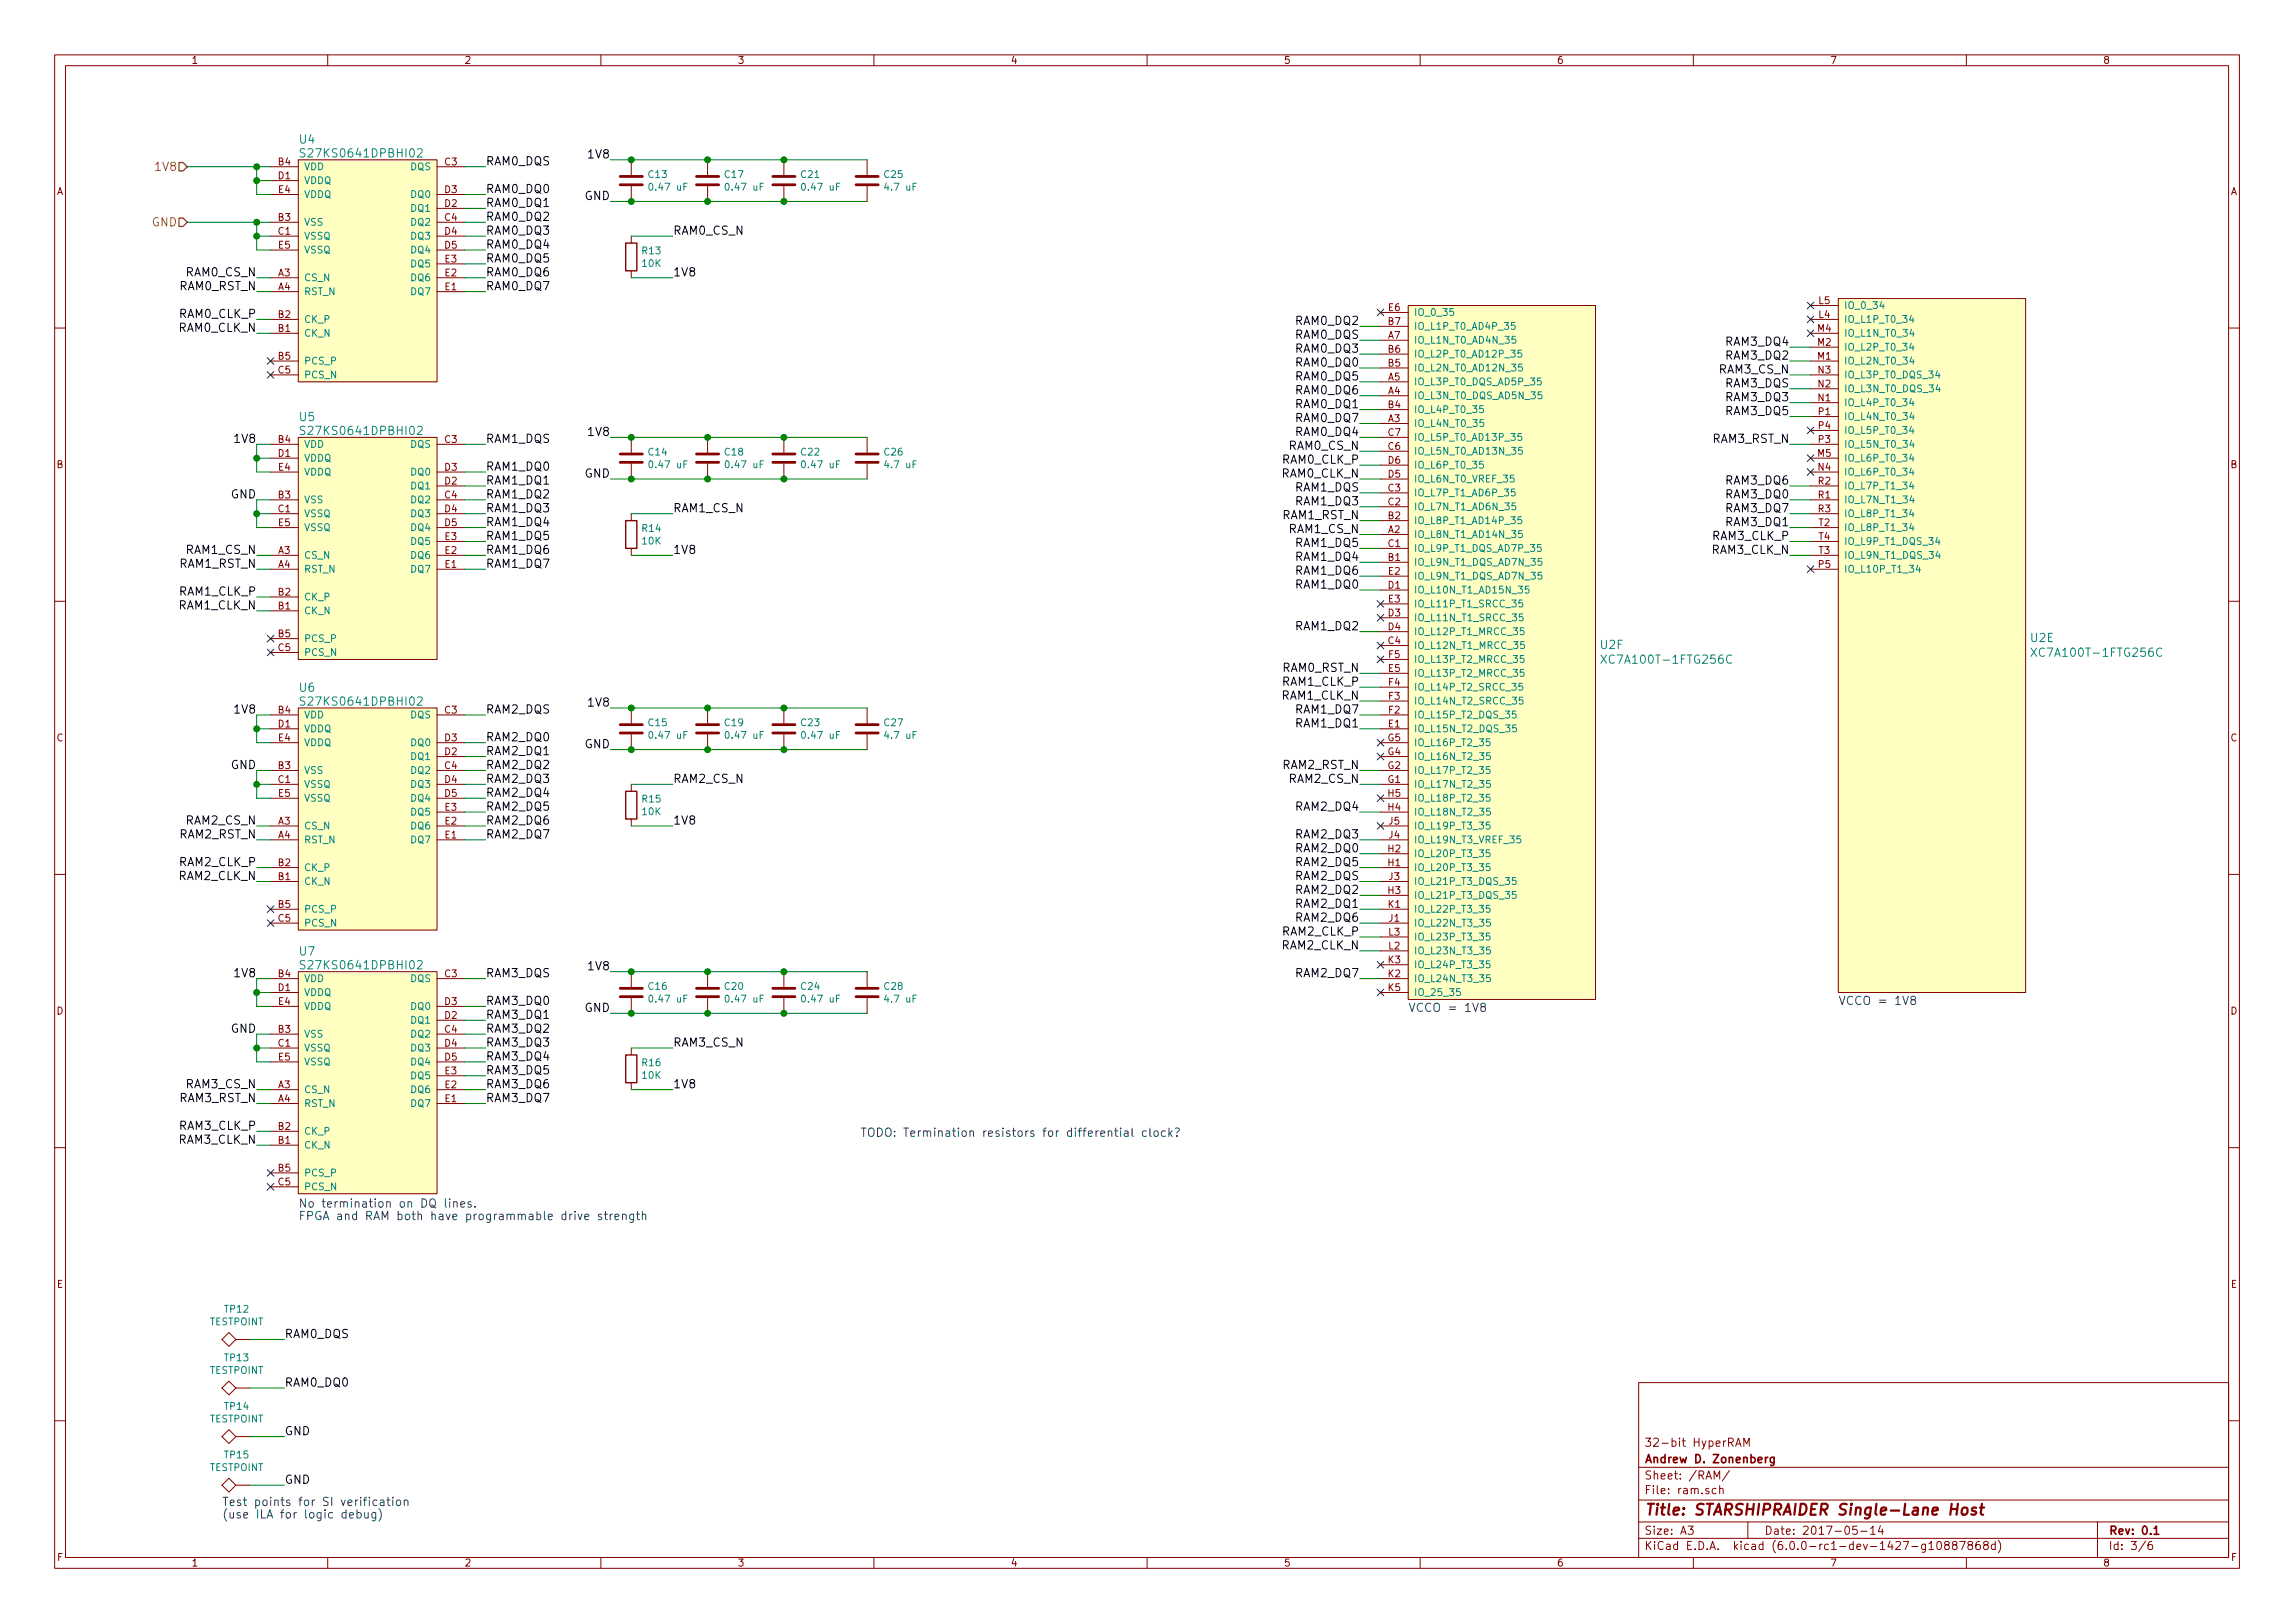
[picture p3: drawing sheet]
<svg xmlns="http://www.w3.org/2000/svg" width="420mm" height="297mm" viewBox="0 0 420 297" stroke-linecap="round" stroke-linejoin="round" font-family="sans-serif">
<defs><g id="words">
<text font-size="2.8" fill="#840000" x="301" y="277.3">Title: STARSHIPRAIDER Single-Lane Host</text>
<g font-size="2.1" fill="#008484">
<text x="54.9" y="26.3">U4</text>
<text x="56" y="28.8">S27KS0641DPBHI02</text>
<text x="54.9" y="77.1">U5</text>
<text x="56" y="79.6">S27KS0641DPBHI02</text>
<text x="293" y="118.8">U2F</text>
<text x="371.8" y="117.5">U2E</text>
<text x="294.3" y="121.5">XC7A100T-1FTG256C</text>
<text x="373" y="120.2">XC7A100T-1FTG256C</text>
<text x="54.9" y="126.6">U6</text>
<text x="56" y="129.1">S27KS0641DPBHI02</text>
<text x="54.9" y="174.9">U7</text>
<text x="56" y="177.4">S27KS0641DPBHI02</text>
</g>
<g font-size="2.1">
<text x="108" y="29">1V8</text>
<text x="88.9" y="30.3">RAM0_DQS</text>
<text x="88.9" y="35.3">RAM0_DQ0</text>
<text x="88.9" y="37.9">RAM0_DQ1</text>
<text x="88.9" y="40.4">RAM0_DQ2</text>
<text x="107" y="36.6">GND</text>
<text x="88.9" y="43">RAM0_DQ3</text>
<text x="88.9" y="45.5">RAM0_DQ4</text>
<text x="123.2" y="43">RAM0_CS_N</text>
<text x="32.8" y="53.1">RAM0_RST_N</text>
<text x="34.1" y="50.6">RAM0_CS_N</text>
<text x="88.9" y="48">RAM0_DQ5</text>
<text x="88.9" y="50.6">RAM0_DQ6</text>
<text x="88.9" y="53.1">RAM0_DQ7</text>
<text x="123.2" y="50.6">1V8</text>
<text x="32.8" y="58.2">RAM0_CLK_P</text>
<text x="237.4" y="59.5">RAM0_DQ2</text>
<text x="32.7" y="60.7">RAM0_CLK_N</text>
<text x="237.1" y="62">RAM0_DQS</text>
<text x="237.4" y="64.6">RAM0_DQ3</text>
<text x="316.1" y="65.8">RAM3_DQ2</text>
<text x="316.1" y="63.3">RAM3_DQ4</text>
<text x="237.4" y="67.1">RAM0_DQ0</text>
<text x="237.4" y="69.6">RAM0_DQ5</text>
<text x="314.8" y="68.4">RAM3_CS_N</text>
<text x="315.9" y="70.9">RAM3_DQS</text>
<text x="237.4" y="74.7">RAM0_DQ1</text>
<text x="237.4" y="72.2">RAM0_DQ6</text>
<text x="237.4" y="77.3">RAM0_DQ7</text>
<text x="316.1" y="73.4">RAM3_DQ3</text>
<text x="316.1" y="76">RAM3_DQ5</text>
<text x="43.2" y="81.1">1V8</text>
<text x="88.9" y="81.1">RAM1_DQS</text>
<text x="108" y="79.8">1V8</text>
<text x="236.1" y="82.3">RAM0_CS_N</text>
<text x="237.4" y="79.8">RAM0_DQ4</text>
<text x="313.5" y="81.1">RAM3_RST_N</text>
<text x="88.9" y="86.1">RAM1_DQ0</text>
<text x="88.9" y="88.7">RAM1_DQ1</text>
<text x="107" y="87.4">GND</text>
<text x="234.6" y="87.4">RAM0_CLK_N</text>
<text x="234.8" y="84.9">RAM0_CLK_P</text>
<text x="237.1" y="90">RAM1_DQS</text>
<text x="316.1" y="88.7">RAM3_DQ6</text>
<text x="42.3" y="91.2">GND</text>
<text x="88.9" y="91.2">RAM1_DQ2</text>
<text x="88.9" y="93.8">RAM1_DQ3</text>
<text x="123.2" y="93.8">RAM1_CS_N</text>
<text x="234.8" y="95">RAM1_RST_N</text>
<text x="237.4" y="92.5">RAM1_DQ3</text>
<text x="316.1" y="91.2">RAM3_DQ0</text>
<text x="316.1" y="93.8">RAM3_DQ7</text>
<text x="34.1" y="101.4">RAM1_CS_N</text>
<text x="88.9" y="96.3">RAM1_DQ4</text>
<text x="88.9" y="98.8">RAM1_DQ5</text>
<text x="88.9" y="101.4">RAM1_DQ6</text>
<text x="123.2" y="101.4">1V8</text>
<text x="236.1" y="97.6">RAM1_CS_N</text>
<text x="237.4" y="100.1">RAM1_DQ5</text>
<text x="313.4" y="101.4">RAM3_CLK_N</text>
<text x="313.5" y="98.8">RAM3_CLK_P</text>
<text x="316.1" y="96.3">RAM3_DQ1</text>
<text x="32.8" y="103.9">RAM1_RST_N</text>
<text x="88.9" y="103.9">RAM1_DQ7</text>
<text x="237.4" y="107.7">RAM1_DQ0</text>
<text x="237.4" y="102.7">RAM1_DQ4</text>
<text x="237.4" y="105.2">RAM1_DQ6</text>
<text x="32.7" y="111.5">RAM1_CLK_N</text>
<text x="32.8" y="109">RAM1_CLK_P</text>
<text x="237.4" y="115.4">RAM1_DQ2</text>
<text x="234.8" y="123">RAM0_RST_N</text>
<text x="234.8" y="125.5">RAM1_CLK_P</text>
<text x="43.2" y="130.6">1V8</text>
<text x="88.9" y="130.6">RAM2_DQS</text>
<text x="108" y="129.3">1V8</text>
<text x="234.6" y="128.1">RAM1_CLK_N</text>
<text x="237.4" y="130.6">RAM1_DQ7</text>
<text x="88.9" y="135.7">RAM2_DQ0</text>
<text x="107" y="136.9">GND</text>
<text x="237.4" y="133.1">RAM1_DQ1</text>
<text x="42.3" y="140.8">GND</text>
<text x="88.9" y="138.2">RAM2_DQ1</text>
<text x="88.9" y="140.8">RAM2_DQ2</text>
<text x="88.9" y="143.3">RAM2_DQ3</text>
<text x="123.2" y="143.3">RAM2_CS_N</text>
<text x="234.8" y="140.8">RAM2_RST_N</text>
<text x="236.1" y="143.3">RAM2_CS_N</text>
<text x="88.9" y="145.8">RAM2_DQ4</text>
<text x="88.9" y="148.4">RAM2_DQ5</text>
<text x="237.4" y="148.4">RAM2_DQ4</text>
<text x="32.8" y="153.5">RAM2_RST_N</text>
<text x="34.1" y="150.9">RAM2_CS_N</text>
<text x="88.9" y="150.9">RAM2_DQ6</text>
<text x="88.9" y="153.5">RAM2_DQ7</text>
<text x="123.2" y="150.9">1V8</text>
<text x="237.4" y="156">RAM2_DQ0</text>
<text x="237.4" y="153.5">RAM2_DQ3</text>
<text x="32.7" y="161.1">RAM2_CLK_N</text>
<text x="32.8" y="158.5">RAM2_CLK_P</text>
<text x="237.1" y="161.1">RAM2_DQS</text>
<text x="237.4" y="158.5">RAM2_DQ5</text>
<text x="237.4" y="166.2">RAM2_DQ1</text>
<text x="237.4" y="163.6">RAM2_DQ2</text>
<text x="234.6" y="173.8">RAM2_CLK_N</text>
<text x="234.8" y="171.2">RAM2_CLK_P</text>
<text x="237.4" y="168.7">RAM2_DQ6</text>
<text x="43.2" y="178.9">1V8</text>
<text x="88.9" y="178.9">RAM3_DQS</text>
<text x="108" y="177.6">1V8</text>
<text x="237.4" y="178.9">RAM2_DQ7</text>
<text x="88.9" y="183.9">RAM3_DQ0</text>
<text x="107" y="185.2">GND</text>
<text x="42.3" y="189">GND</text>
<text x="88.9" y="186.5">RAM3_DQ1</text>
<text x="88.9" y="189">RAM3_DQ2</text>
<text x="88.9" y="191.6">RAM3_DQ3</text>
<text x="123.2" y="191.6">RAM3_CS_N</text>
<text x="88.9" y="194.1">RAM3_DQ4</text>
<text x="88.9" y="196.6">RAM3_DQ5</text>
<text x="32.8" y="201.7">RAM3_RST_N</text>
<text x="34.1" y="199.2">RAM3_CS_N</text>
<text x="88.9" y="199.2">RAM3_DQ6</text>
<text x="88.9" y="201.7">RAM3_DQ7</text>
<text x="123.2" y="199.2">1V8</text>
<text x="32.7" y="209.3">RAM3_CLK_N</text>
<text x="32.8" y="206.8">RAM3_CLK_P</text>
<text x="52.1" y="244.9">RAM0_DQS</text>
<text x="52.1" y="253.8">RAM0_DQ0</text>
<text x="52.1" y="262.7">GND</text>
<text x="52.1" y="271.6">GND</text>
</g>
<g font-size="2.1" fill="#848400">
<text x="28.7" y="31.3">1V8</text>
<text x="27.8" y="41.4">GND</text>
</g>
<g font-size="2.1" fill="#0000c2">
<text x="257.8" y="185.2">VCCO = 1V8</text>
<text x="336.5" y="183.9">VCCO = 1V8</text>
<text x="157.5" y="208.1">TODO: Termination resistors for differential clock?</text>
<text x="54.6" y="221">No termination on DQ lines.</text>
<text x="54.6" y="223.3">FPGA and RAM both have programmable drive strength</text>
<text x="40.6" y="275.6">Test points for SI verification</text>
<text x="40.6" y="277.9">(use ILA for logic debug)</text>
</g>
<g font-size="2.1" fill="#840000">
<text x="301" y="267.8">Andrew D. Zonenberg</text>
<text x="301" y="264.8">32-bit HyperRAM</text>
<text x="301" y="273.5">File: ram.sch</text>
<text x="301" y="270.8">Sheet: /RAM/</text>
<text x="301" y="280.9">Size: A3</text>
<text x="323" y="280.9">Date: 2017-05-14</text>
<text x="386" y="280.9">Rev: 0.1</text>
<text x="301" y="283.7">KiCad E.D.A. kicad (6.0.0-rc1-dev-1427-g10887868d)</text>
<text x="386" y="283.7">Id: 3/6</text>
</g>
<g font-size="1.8" fill="#840000">
<text x="35" y="11.7">1</text>
<text x="85" y="11.7">2</text>
<text x="135" y="11.7">3</text>
<text x="185" y="11.7">4</text>
<text x="235" y="11.7">5</text>
<text x="285" y="11.7">6</text>
<text x="335" y="11.7">7</text>
<text x="385" y="11.7">8</text>
<text x="10.4" y="35.7">A</text>
<text x="51" y="30.3">B4</text>
<text x="51" y="32.8">D1</text>
<text x="51" y="35.3">E4</text>
<text x="81.4" y="30.3">C3</text>
<text x="81.4" y="35.3">D3</text>
<text x="408.4" y="35.7">A</text>
<text x="51" y="40.4">B3</text>
<text x="81.4" y="40.4">C4</text>
<text x="81.4" y="37.9">D2</text>
<text x="51" y="43">C1</text>
<text x="51" y="45.5">E5</text>
<text x="81.4" y="43">D4</text>
<text x="81.4" y="45.5">D5</text>
<text x="51" y="50.6">A3</text>
<text x="51" y="53.1">A4</text>
<text x="81.5" y="53.1">E1</text>
<text x="81.5" y="50.6">E2</text>
<text x="81.5" y="48">E3</text>
<text x="51" y="58.2">B2</text>
<text x="254.2" y="59.5">B7</text>
<text x="254.2" y="56.9">E6</text>
<text x="333" y="58.2">L4</text>
<text x="333" y="55.7">L5</text>
<text x="51" y="60.7">B1</text>
<text x="51" y="65.8">B5</text>
<text x="254.2" y="62">A7</text>
<text x="254.2" y="64.6">B6</text>
<text x="332.8" y="65.8">M1</text>
<text x="332.8" y="63.3">M2</text>
<text x="332.8" y="60.7">M4</text>
<text x="51" y="68.4">C5</text>
<text x="254.2" y="69.6">A5</text>
<text x="254.2" y="67.1">B5</text>
<text x="332.9" y="70.9">N2</text>
<text x="332.9" y="68.4">N3</text>
<text x="254.2" y="77.3">A3</text>
<text x="254.2" y="72.2">A4</text>
<text x="254.2" y="74.7">B4</text>
<text x="332.9" y="73.4">N1</text>
<text x="332.9" y="76">P1</text>
<text x="51" y="81.1">B4</text>
<text x="51" y="83.6">D1</text>
<text x="81.4" y="81.1">C3</text>
<text x="254.2" y="82.3">C6</text>
<text x="254.2" y="79.8">C7</text>
<text x="332.8" y="83.6">M5</text>
<text x="332.9" y="81.1">P3</text>
<text x="332.9" y="78.5">P4</text>
<text x="10.4" y="85.7">B</text>
<text x="51" y="86.1">E4</text>
<text x="81.4" y="88.7">D2</text>
<text x="81.4" y="86.1">D3</text>
<text x="254.2" y="90">C3</text>
<text x="254.2" y="87.4">D5</text>
<text x="254.2" y="84.9">D6</text>
<text x="332.9" y="86.1">N4</text>
<text x="332.9" y="88.7">R2</text>
<text x="408.4" y="85.7">B</text>
<text x="51" y="91.2">B3</text>
<text x="51" y="93.8">C1</text>
<text x="81.4" y="91.2">C4</text>
<text x="81.4" y="93.8">D4</text>
<text x="254.2" y="95">B2</text>
<text x="254.2" y="92.5">C2</text>
<text x="332.9" y="91.2">R1</text>
<text x="332.9" y="93.8">R3</text>
<text x="51" y="101.4">A3</text>
<text x="51" y="96.3">E5</text>
<text x="81.4" y="96.3">D5</text>
<text x="81.5" y="101.4">E2</text>
<text x="81.5" y="98.8">E3</text>
<text x="254.2" y="97.6">A2</text>
<text x="254.2" y="100.1">C1</text>
<text x="333" y="96.3">T2</text>
<text x="333" y="101.4">T3</text>
<text x="333" y="98.8">T4</text>
<text x="51" y="103.9">A4</text>
<text x="81.5" y="103.9">E1</text>
<text x="254.2" y="102.7">B1</text>
<text x="254.2" y="107.7">D1</text>
<text x="254.2" y="105.2">E2</text>
<text x="332.9" y="103.9">P5</text>
<text x="51" y="111.5">B1</text>
<text x="51" y="109">B2</text>
<text x="254.2" y="112.8">D3</text>
<text x="254.2" y="110.3">E3</text>
<text x="51" y="116.6">B5</text>
<text x="51" y="119.2">C5</text>
<text x="254.2" y="117.9">C4</text>
<text x="254.2" y="115.4">D4</text>
<text x="254.2" y="123">E5</text>
<text x="254.3" y="125.5">F4</text>
<text x="254.3" y="120.4">F5</text>
<text x="51" y="130.6">B4</text>
<text x="81.4" y="130.6">C3</text>
<text x="254.3" y="130.6">F2</text>
<text x="254.3" y="128.1">F3</text>
<text x="10.4" y="135.7">C</text>
<text x="51" y="133.1">D1</text>
<text x="51" y="135.7">E4</text>
<text x="81.4" y="135.7">D3</text>
<text x="254.1" y="135.7">G5</text>
<text x="254.2" y="133.1">E1</text>
<text x="408.4" y="135.7">C</text>
<text x="51" y="140.8">B3</text>
<text x="51" y="143.3">C1</text>
<text x="81.4" y="140.8">C4</text>
<text x="81.4" y="138.2">D2</text>
<text x="81.4" y="143.3">D4</text>
<text x="254.1" y="143.3">G1</text>
<text x="254.1" y="140.8">G2</text>
<text x="254.1" y="138.2">G4</text>
<text x="51" y="145.8">E5</text>
<text x="81.4" y="145.8">D5</text>
<text x="81.5" y="148.4">E3</text>
<text x="254.2" y="148.4">H4</text>
<text x="254.2" y="145.8">H5</text>
<text x="51" y="150.9">A3</text>
<text x="51" y="153.5">A4</text>
<text x="81.5" y="153.5">E1</text>
<text x="81.5" y="150.9">E2</text>
<text x="254.2" y="156">H2</text>
<text x="254.3" y="153.5">J4</text>
<text x="254.3" y="150.9">J5</text>
<text x="51" y="161.1">B1</text>
<text x="51" y="158.5">B2</text>
<text x="254.2" y="158.5">H1</text>
<text x="254.3" y="161.1">J3</text>
<text x="51" y="166.2">B5</text>
<text x="254.2" y="163.6">H3</text>
<text x="254.2" y="166.2">K1</text>
<text x="51" y="168.7">C5</text>
<text x="254.3" y="173.8">L2</text>
<text x="254.3" y="171.2">L3</text>
<text x="254.3" y="168.7">J1</text>
<text x="51" y="178.9">B4</text>
<text x="81.4" y="178.9">C3</text>
<text x="254.2" y="178.9">K2</text>
<text x="254.2" y="176.3">K3</text>
<text x="10.4" y="185.7">D</text>
<text x="51" y="181.4">D1</text>
<text x="51" y="183.9">E4</text>
<text x="81.4" y="183.9">D3</text>
<text x="254.2" y="181.4">K5</text>
<text x="408.4" y="185.7">D</text>
<text x="51" y="189">B3</text>
<text x="51" y="191.6">C1</text>
<text x="81.4" y="189">C4</text>
<text x="81.4" y="186.5">D2</text>
<text x="81.4" y="191.6">D4</text>
<text x="51" y="194.1">E5</text>
<text x="81.4" y="194.1">D5</text>
<text x="81.5" y="196.6">E3</text>
<text x="51" y="199.2">A3</text>
<text x="51" y="201.7">A4</text>
<text x="81.5" y="201.7">E1</text>
<text x="81.5" y="199.2">E2</text>
<text x="51" y="209.3">B1</text>
<text x="51" y="206.8">B2</text>
<text x="51" y="214.4">B5</text>
<text x="51" y="217">C5</text>
<text x="10.4" y="235.7">E</text>
<text x="408.4" y="235.7">E</text>
<text x="10.5" y="285.7">F</text>
<text x="35" y="286.7">1</text>
<text x="85" y="286.7">2</text>
<text x="135" y="286.7">3</text>
<text x="185" y="286.7">4</text>
<text x="235" y="286.7">5</text>
<text x="285" y="286.7">6</text>
<text x="335" y="286.7">7</text>
<text x="385" y="286.7">8</text>
<text x="408.5" y="285.7">F</text>
</g>
<g font-size="1.8" fill="#008484">
<text x="55.6" y="31.2">VDD</text>
<text x="55.6" y="33.7">VDDQ</text>
<text x="75.2" y="31.2">DQS</text>
<text x="118.8" y="32.6">C13</text>
<text x="119.2" y="34.9">0.47 uF</text>
<text x="132.7" y="32.6">C17</text>
<text x="133.2" y="34.9">0.47 uF</text>
<text x="146.7" y="32.6">C21</text>
<text x="147.2" y="34.9">0.47 uF</text>
<text x="162" y="32.6">C25</text>
<text x="162.3" y="34.9">4.7 uF</text>
<text x="55.6" y="41.3">VSS</text>
<text x="55.6" y="36.2">VDDQ</text>
<text x="75.4" y="41.3">DQ2</text>
<text x="75.4" y="38.8">DQ1</text>
<text x="75.4" y="36.2">DQ0</text>
<text x="55.6" y="43.9">VSSQ</text>
<text x="55.6" y="46.4">VSSQ</text>
<text x="75.4" y="43.9">DQ3</text>
<text x="75.4" y="46.4">DQ4</text>
<text x="117.6" y="46.5">R13</text>
<text x="55.6" y="51.5">CS_N</text>
<text x="75.4" y="51.5">DQ6</text>
<text x="75.4" y="48.9">DQ5</text>
<text x="117.6" y="48.9">10K</text>
<text x="55.6" y="54">RST_N</text>
<text x="55.6" y="59.1">CK_P</text>
<text x="75.4" y="54">DQ7</text>
<text x="258.8" y="57.8">IO_0_35</text>
<text x="337.6" y="59.1">IO_L1P_T0_34</text>
<text x="337.6" y="56.6">IO_0_34</text>
<text x="55.6" y="61.6">CK_N</text>
<text x="258.8" y="62.9">IO_L1N_T0_AD4N_35</text>
<text x="258.8" y="65.4">IO_L2P_T0_AD12P_35</text>
<text x="258.8" y="60.4">IO_L1P_T0_AD4P_35</text>
<text x="337.6" y="64.2">IO_L2P_T0_34</text>
<text x="337.6" y="61.6">IO_L1N_T0_34</text>
<text x="55.6" y="66.7">PCS_P</text>
<text x="55.6" y="69.3">PCS_N</text>
<text x="258.8" y="70.5">IO_L3P_T0_DQS_AD5P_35</text>
<text x="258.8" y="68">IO_L2N_T0_AD12N_35</text>
<text x="337.6" y="66.7">IO_L2N_T0_34</text>
<text x="337.6" y="71.8">IO_L3N_T0_DQS_34</text>
<text x="337.6" y="69.3">IO_L3P_T0_DQS_34</text>
<text x="258.8" y="73.1">IO_L3N_T0_DQS_AD5N_35</text>
<text x="258.8" y="75.6">IO_L4P_T0_35</text>
<text x="337.6" y="74.3">IO_L4P_T0_34</text>
<text x="337.6" y="76.9">IO_L4N_T0_34</text>
<text x="55.6" y="82">VDD</text>
<text x="75.2" y="82">DQS</text>
<text x="118.8" y="83.4">C14</text>
<text x="132.7" y="83.4">C18</text>
<text x="146.7" y="83.4">C22</text>
<text x="162" y="83.4">C26</text>
<text x="258.8" y="78.1">IO_L4N_T0_35</text>
<text x="258.8" y="83.2">IO_L5N_T0_AD13N_35</text>
<text x="258.8" y="80.7">IO_L5P_T0_AD13P_35</text>
<text x="337.6" y="82">IO_L5N_T0_34</text>
<text x="337.6" y="79.4">IO_L5P_T0_34</text>
<text x="55.6" y="84.5">VDDQ</text>
<text x="55.6" y="87">VDDQ</text>
<text x="75.4" y="89.6">DQ1</text>
<text x="75.4" y="87">DQ0</text>
<text x="119.2" y="85.7">0.47 uF</text>
<text x="133.2" y="85.7">0.47 uF</text>
<text x="147.2" y="85.7">0.47 uF</text>
<text x="162.3" y="85.7">4.7 uF</text>
<text x="258.8" y="88.3">IO_L6N_T0_VREF_35</text>
<text x="258.8" y="85.8">IO_L6P_T0_35</text>
<text x="337.6" y="84.5">IO_L6P_T0_34</text>
<text x="337.6" y="87">IO_L6P_T0_34</text>
<text x="337.6" y="89.6">IO_L7P_T1_34</text>
<text x="55.6" y="92.1">VSS</text>
<text x="55.6" y="94.7">VSSQ</text>
<text x="75.4" y="92.1">DQ2</text>
<text x="75.4" y="94.7">DQ3</text>
<text x="258.8" y="95.9">IO_L8P_T1_AD14P_35</text>
<text x="258.8" y="93.4">IO_L7N_T1_AD6N_35</text>
<text x="258.8" y="90.8">IO_L7P_T1_AD6P_35</text>
<text x="337.6" y="92.1">IO_L7N_T1_34</text>
<text x="337.6" y="94.7">IO_L8P_T1_34</text>
<text x="55.6" y="97.2">VSSQ</text>
<text x="75.4" y="97.2">DQ4</text>
<text x="75.4" y="99.7">DQ5</text>
<text x="117.6" y="97.3">R14</text>
<text x="117.6" y="99.7">10K</text>
<text x="258.8" y="98.5">IO_L8N_T1_AD14N_35</text>
<text x="258.8" y="101">IO_L9P_T1_DQS_AD7P_35</text>
<text x="337.6" y="97.2">IO_L8P_T1_34</text>
<text x="337.6" y="99.7">IO_L9P_T1_DQS_34</text>
<text x="55.6" y="102.3">CS_N</text>
<text x="55.6" y="104.8">RST_N</text>
<text x="75.4" y="104.8">DQ7</text>
<text x="75.4" y="102.3">DQ6</text>
<text x="258.8" y="103.5">IO_L9N_T1_DQS_AD7N_35</text>
<text x="258.8" y="106.1">IO_L9N_T1_DQS_AD7N_35</text>
<text x="337.6" y="104.8">IO_L10P_T1_34</text>
<text x="337.6" y="102.3">IO_L9N_T1_DQS_34</text>
<text x="55.6" y="112.4">CK_N</text>
<text x="55.6" y="109.9">CK_P</text>
<text x="258.8" y="108.6">IO_L10N_T1_AD15N_35</text>
<text x="258.8" y="113.7">IO_L11N_T1_SRCC_35</text>
<text x="258.8" y="111.2">IO_L11P_T1_SRCC_35</text>
<text x="55.6" y="117.5">PCS_P</text>
<text x="258.8" y="118.8">IO_L12N_T1_MRCC_35</text>
<text x="258.8" y="116.2">IO_L12P_T1_MRCC_35</text>
<text x="55.6" y="120.1">PCS_N</text>
<text x="258.8" y="123.9">IO_L13P_T2_MRCC_35</text>
<text x="258.8" y="121.3">IO_L13P_T2_MRCC_35</text>
<text x="55.6" y="131.5">VDD</text>
<text x="75.2" y="131.5">DQS</text>
<text x="258.8" y="131.5">IO_L15P_T2_DQS_35</text>
<text x="258.8" y="128.9">IO_L14N_T2_SRCC_35</text>
<text x="258.8" y="126.4">IO_L14P_T2_SRCC_35</text>
<text x="55.6" y="134">VDDQ</text>
<text x="55.6" y="136.6">VDDQ</text>
<text x="75.4" y="136.6">DQ0</text>
<text x="118.8" y="132.9">C15</text>
<text x="119.2" y="135.2">0.47 uF</text>
<text x="132.7" y="132.9">C19</text>
<text x="133.2" y="135.2">0.47 uF</text>
<text x="146.7" y="132.9">C23</text>
<text x="147.2" y="135.2">0.47 uF</text>
<text x="162" y="132.9">C27</text>
<text x="162.3" y="135.2">4.7 uF</text>
<text x="258.8" y="134">IO_L15N_T2_DQS_35</text>
<text x="258.8" y="136.6">IO_L16P_T2_35</text>
<text x="55.6" y="141.6">VSS</text>
<text x="75.4" y="141.6">DQ2</text>
<text x="75.4" y="139.1">DQ1</text>
<text x="258.8" y="141.6">IO_L17P_T2_35</text>
<text x="258.8" y="139.1">IO_L16N_T2_35</text>
<text x="55.6" y="144.2">VSSQ</text>
<text x="55.6" y="146.7">VSSQ</text>
<text x="75.4" y="144.2">DQ3</text>
<text x="75.4" y="146.7">DQ4</text>
<text x="75.4" y="149.3">DQ5</text>
<text x="117.6" y="146.9">R15</text>
<text x="117.6" y="149.2">10K</text>
<text x="258.8" y="144.2">IO_L17N_T2_35</text>
<text x="258.8" y="149.3">IO_L18N_T2_35</text>
<text x="258.8" y="146.7">IO_L18P_T2_35</text>
<text x="55.6" y="151.8">CS_N</text>
<text x="55.6" y="154.3">RST_N</text>
<text x="75.4" y="154.3">DQ7</text>
<text x="75.4" y="151.8">DQ6</text>
<text x="258.8" y="154.3">IO_L19N_T3_VREF_35</text>
<text x="258.8" y="151.8">IO_L19P_T3_35</text>
<text x="55.6" y="162">CK_N</text>
<text x="55.6" y="159.4">CK_P</text>
<text x="258.8" y="159.4">IO_L20P_T3_35</text>
<text x="258.8" y="156.9">IO_L20P_T3_35</text>
<text x="258.8" y="162">IO_L21P_T3_DQS_35</text>
<text x="55.6" y="167">PCS_P</text>
<text x="258.8" y="164.5">IO_L21P_T3_DQS_35</text>
<text x="258.8" y="167">IO_L22P_T3_35</text>
<text x="55.6" y="169.6">PCS_N</text>
<text x="258.8" y="169.6">IO_L22N_T3_35</text>
<text x="258.8" y="172.1">IO_L23P_T3_35</text>
<text x="55.6" y="179.7">VDD</text>
<text x="75.2" y="179.7">DQS</text>
<text x="258.8" y="179.7">IO_L24N_T3_35</text>
<text x="258.8" y="177.2">IO_L24P_T3_35</text>
<text x="258.8" y="174.7">IO_L23N_T3_35</text>
<text x="55.6" y="182.3">VDDQ</text>
<text x="55.6" y="184.8">VDDQ</text>
<text x="75.4" y="184.8">DQ0</text>
<text x="118.8" y="181.2">C16</text>
<text x="119.2" y="183.5">0.47 uF</text>
<text x="132.7" y="181.2">C20</text>
<text x="133.2" y="183.5">0.47 uF</text>
<text x="146.7" y="181.2">C24</text>
<text x="147.2" y="183.5">0.47 uF</text>
<text x="162" y="181.2">C28</text>
<text x="162.3" y="183.5">4.7 uF</text>
<text x="258.8" y="182.3">IO_25_35</text>
<text x="55.6" y="189.9">VSS</text>
<text x="75.4" y="189.9">DQ2</text>
<text x="75.4" y="187.4">DQ1</text>
<text x="55.6" y="192.4">VSSQ</text>
<text x="55.6" y="195">VSSQ</text>
<text x="75.4" y="192.4">DQ3</text>
<text x="75.4" y="195">DQ4</text>
<text x="75.4" y="197.5">DQ5</text>
<text x="117.6" y="195.1">R16</text>
<text x="117.6" y="197.4">10K</text>
<text x="55.6" y="200.1">CS_N</text>
<text x="55.6" y="202.6">RST_N</text>
<text x="75.4" y="202.6">DQ7</text>
<text x="75.4" y="200.1">DQ6</text>
<text x="55.6" y="207.7">CK_P</text>
<text x="55.6" y="210.2">CK_N</text>
<text x="55.6" y="215.3">PCS_P</text>
<text x="55.6" y="217.8">PCS_N</text>
<text x="38.4" y="242.6">TESTPOINT</text>
<text x="41.2" y="240.2">TP12</text>
<text x="38.4" y="251.4">TESTPOINT</text>
<text x="41.2" y="249.1">TP13</text>
<text x="38.4" y="260.3">TESTPOINT</text>
<text x="41.2" y="258">TP14</text>
<text x="38.4" y="269.2">TESTPOINT</text>
<text x="41.2" y="266.9">TP15</text>
</g>
</g></defs>
<g fill="none" stroke="#840000" stroke-width=".18">
<path d="M10 10h400v277h-400zM12 12h396v273.1h-396zM60 10v2M110 10v2M160 10v2M210 10v2M260 10v2M310 10v2M360 10v2M49.5 30.5h5.1M49.5 33.1h5.1M49.5 35.6h5.1"/>
<path d="M54.6 29.2h25.4v40.7h-25.4zM80 30.5h5.1M80 38.1h5.1M80 35.6h5.1M115.6 29.2v2.8M115.6 34.1v2.8M129.5 29.2v2.8M129.5 34.1v2.8M143.5 29.2v2.8M143.5 34.1v2.8M158.7 29.2v2.8M158.7 34.1v2.8"/>
<path d="M49.5 58.5h5.1M49.5 50.8h5.1M49.5 53.4h5.1M49.5 40.7h5.1M49.5 43.2h5.1M49.5 45.8h5.1M80 50.8h5.1M80 53.4h5.1M80 40.7h5.1M80 43.2h5.1M80 45.8h5.1M80 48.3h5.1"/>
<path d="M115.6 43.2v1.3M115.6 49.6v1.2M252.7 59.7h5.1M252.7 57.2h5.1M257.8 55.9h34.3v127h-34.3zM331.5 58.5h5M331.5 55.9h5M336.5 54.6h34.3v127h-34.3zM10 60h2M49.5 66.1h5.1M49.5 61h5.1M49.5 68.6h5.1"/>
<path d="M252.7 77.5h5.1M252.7 72.4h5.1M252.7 69.9h5.1M252.7 62.3h5.1M252.7 75h5.1M252.7 67.3h5.1M252.7 64.8h5.1M331.5 66.1h5M331.5 63.5h5M331.5 61h5M331.5 73.7h5M331.5 71.2h5"/>
<path d="M331.5 68.6h5M331.5 76.2h5M331.5 78.8h5M408 60h2M49.5 83.9h5.1M49.5 86.4h5.1M49.5 81.3h5.1M49.5 91.5h5.1M49.5 94h5.1M49.5 96.6h5.1M54.6 80h25.4v40.7h-25.4zM80 86.4h5.1"/>
<path d="M80 81.3h5.1M80 91.5h5.1M80 88.9h5.1M80 94h5.1M80 96.6h5.1M80 99.1h5.1M115.6 80v2.8M115.6 84.9v2.8M115.6 94v1.3M129.5 80v2.8M129.5 84.9v2.8M143.5 80v2.8"/>
<path d="M143.5 84.9v2.8M158.7 80v2.8M158.7 84.9v2.8M252.7 97.8h5.1M252.7 95.3h5.1M252.7 92.7h5.1M252.7 90.2h5.1M252.7 82.6h5.1M252.7 80h5.1M252.7 87.7h5.1M252.7 85.1h5.1M331.5 83.9h5"/>
<path d="M331.5 86.4h5M331.5 81.3h5M331.5 91.5h5M331.5 88.9h5M331.5 94h5M331.5 96.6h5M331.5 99.1h5M10 110h2M49.5 104.2h5.1M49.5 101.6h5.1M49.5 111.8h5.1M49.5 109.3h5.1"/>
<path d="M49.5 116.9h5.1M49.5 119.4h5.1M80 104.2h5.1M80 101.6h5.1M115.6 100.4v1.2M252.7 102.9h5.1M252.7 100.4h5.1M252.7 118.1h5.1M252.7 108h5.1M252.7 113.1h5.1M252.7 115.6h5.1M252.7 105.4h5.1"/>
<path d="M252.7 110.5h5.1M331.5 104.2h5M331.5 101.6h5M408 110h2M49.5 130.8h5.1M49.5 133.4h5.1M49.5 135.9h5.1M54.6 129.6h25.4v40.6h-25.4zM80 130.8h5.1M80 138.5h5.1M80 135.9h5.1M115.6 129.6v2.8"/>
<path d="M115.6 134.4v2.8M129.5 129.6v2.8M129.5 134.4v2.8M143.5 129.6v2.8M143.5 134.4v2.8M158.7 129.6v2.8M158.7 134.4v2.8M252.7 130.8h5.1M252.7 133.4h5.1M252.7 138.5h5.1M252.7 135.9h5.1M252.7 123.2h5.1"/>
<path d="M252.7 128.3h5.1M252.7 125.8h5.1M252.7 120.7h5.1M49.5 151.2h5.1M49.5 153.7h5.1M49.5 158.8h5.1M49.5 141h5.1M49.5 143.5h5.1M49.5 146.1h5.1M80 151.2h5.1M80 153.7h5.1M80 141h5.1"/>
<path d="M80 143.5h5.1M80 146.1h5.1M80 148.6h5.1M115.6 143.5v1.3M115.6 149.9v1.3M252.7 151.2h5.1M252.7 153.7h5.1M252.7 158.8h5.1M252.7 141h5.1M252.7 143.5h5.1M252.7 146.1h5.1M252.7 148.6h5.1"/>
<path d="M252.7 156.2h5.1M10 160h2M49.5 161.3h5.1M49.5 166.4h5.1M49.5 168.9h5.1M49.5 179.1h5.1M54.6 177.8h25.4v40.7h-25.4zM80 179.1h5.1M115.6 177.8v2.8M129.5 177.8v2.8M143.5 177.8v2.8M158.7 177.8v2.8"/>
<path d="M252.7 161.3h5.1M252.7 166.4h5.1M252.7 168.9h5.1M252.7 179.1h5.1M252.7 163.9h5.1M252.7 176.6h5.1M252.7 174h5.1M252.7 171.5h5.1M408 160h2M49.5 199.4h5.1M49.5 189.3h5.1M49.5 191.8h5.1"/>
<path d="M49.5 181.6h5.1M49.5 184.2h5.1M49.5 194.3h5.1M80 199.4h5.1M80 189.3h5.1M80 191.8h5.1M80 186.7h5.1M80 184.2h5.1M80 194.3h5.1M80 196.9h5.1M115.6 182.7v2.8M115.6 191.8v1.3"/>
<path d="M115.6 198.2v1.2M129.5 182.7v2.8M143.5 182.7v2.8M158.7 182.7v2.8M252.7 181.6h5.1M10 210h2M49.5 202h5.1M49.5 209.6h5.1M49.5 207h5.1M49.5 214.7h5.1M49.5 217.2h5.1M80 202h5.1"/>
<path d="M408 210h2M41.9 243.9l1.3 1.2-1.3 1.3-1.3-1.3zM41.9 252.8l1.3 1.2-1.3 1.3-1.3-1.3zM43.2 245.1h2.5M43.2 254h2.5M300 253h108v32.1h-108zM10 260h2M41.9 261.7l1.3 1.2-1.3 1.3-1.3-1.3zM41.9 270.5l1.3 1.3-1.3 1.3-1.3-1.3zM43.2 262.9h2.5M43.2 271.8h2.5M300 278.5h108"/>
<path d="M300 274.5h108M300 268.5h108M309 279.3h1l-.5 .6 .4 .1v.7l-.2 .1-.7-.1M313.8 270.7v-1.5l.5 1.1 .5-1.1v1.5M314.2 272.5l-.4-.1-.3 .3v.6l.3 .1 .4-.1M314.8 272.5l.2-.1 .4 .1 .1 .9M314.8 271.9v1.5M316.6 269.1l-1.3 2M317.8 264.7l.5-1.5 .4 1.5M317.9 264.3h.7M319.3 264.7v-1.5l.5 1.1 .4-1.1v1.5M320 278.5v3"/>
<path d="M340 279.3h-.8v.7l.2-.1h.5l.1 .3v.5l-.2 .1-.6-.1M342.5 279.7l.4-.4v1.5M344.2 279.2l-.3 1.1h.9M344.6 279.8v1M384 278.5v6.6M408 260h2M60 285.1v1.9M110 285.1v1.9M160 285.1v1.9M210 285.1v1.9M260 285.1v1.9M300 281.5h108"/>
<path d="M310 285.1v1.9M340.7 280.2h1.1M342.5 280.8h.8M352.5 282.6v1.2l-.3 .3-.3-.1M352.5 282.7l-.4-.1-.3 .3 .1 .6 .2 .1 .4-.1M353.1 282.5l.5-.4v1.5M353.1 283.6h.9M354.7 282.3l.4-.2a.94 .94 0 0 1 0 1.5l-.5-.3v-.6zM356.3 282.7l-.3-.2 .3-.4 .5 .2 .1 .2-.2 .2a.52 .52 0 0 0-.6 .2 .52 .52 0 0 0 0 .6l.5 .1 .2-.1 .1-.5-.3-.3M357.7 282.7l-.3-.2 .1-.2 .2-.2 .4 .1 .2 .2-.1 .2-.5 .1-.3 .3v.3l.3 .3h.3l.3-.3v-.3l-.3-.3M358.8 282.1h1l-.7 1.5M360 285.1v1.9"/>
<path d="M360.6 282.7l-.3-.2v-.2l.3-.2 .4 .1 .1 .2-.1 .3h-.4l-.3 .3v.5l.3 .1 .4-.1 .1-.2v-.3l-.2-.3M362.4 282.1a.59 .59 0 0 0-.7 .6l.1 .8 .2 .1 .5-.1 .1-.5-.2-.3h-.4l-.3 .3M363.4 282.7l-.3-.2 .3-.4 .5 .2 .1 .2-.1 .2a.52 .52 0 0 0-.7 .2 .52 .52 0 0 0 .1 .6l.4 .1 .2-.1 .1-.5-.3-.3M365.3 282.7l-.5-.1-.2 .3v.6l.2 .1 .5-.1M365.3 282.1v1.5M365.9 281.9a1.79 1.79 0 0 1 0 2.3M392.8 282l-1.3 2M394 282.1l-.5 .1a.96 .96 0 0 0 0 1.4l.5-.1 .1-.5-.3-.3h-.4l-.2 .3"/>
</g>
<path d="M323.6 266.7l-.4 .3M324.8 266.7v1.2l-.3 .3-.3-.1M324.8 266.8l-.4-.1-.3 .3 .1 .6 .2 .1 .4-.1M394.4 279.7l.4-.4v1.5M394.4 280.8h.8" fill="none" stroke="#840000" stroke-width=".3"/>
<path d="M357.2 276.2h1.1M358.4 275.2l-.2 2M359.3 276.1a.51 .51 0 0 1 .5-.2 .51 .51 0 0 1 .4 .4v.5a.56 .56 0 0 1-.6 .4 .56 .56 0 0 1-.5-.4zM361.8 276a.49 .49 0 0 0-.8 .3l.1 .2 .4 .1 .3 .2-.4 .4-.5-.1M362.5 275.9h.7M362.8 275.2l-.2 1.7 .1 .2 .4 .1" fill="none" stroke="#840000" stroke-width=".41"/>
<g fill="#ffffc2" stroke="#ffffc2" stroke-width=".18">
<path d="M336.5 54.6h34.3v127h-34.3z"/>
<path d="M54.6 29.2h25.4v40.7h-25.4z"/>
<path d="M54.6 80h25.4v40.7h-25.4z"/>
<path d="M54.6 129.6h25.4v40.6h-25.4z"/>
<path d="M54.6 177.8h25.4v40.7h-25.4z"/>
<path d="M257.8 55.9h34.3v127h-34.3z"/>
</g>
<g fill="none" stroke="#008484" stroke-width=".18">
<path d="M55.8 27.3l-.6-.1-.2 .1v.5l.7 .3 .1 .3-.3 .3h-.5M76.4 27.3l.6-.1 .2 .1 .1 .3-.1 .2-.8 .9h.9M125.8 33.5h-.6v1.3M139.8 33.5h-.6v1.3M153.7 33.5h-.6v1.3M277.3 59h-.6v.6l.2-.1 .4 .1v.6l-.1 .1-.5-.1M344.5 55.2l-.3 .8h.8M349.9 57.7l-.3 .9h.8M350.2 58.2v.8M55.8 78.1l-.6-.1-.2 .1v.5l.7 .3 .1 .3-.3 .3h-.5M76.4 78.1l.6-.1 .2 .1 .1 .3-.1 .2-.8 .9h.9M271.5 74.3h-.6v.6l.4-.2 .3 .3v.3l-.3 .2-.4-.1"/>
<path d="M271.6 76.8h-.6l-.1 .6 .2-.1 .5 .1v.5l-.2 .2-.5-.2M277.4 61.6h-.5l-.1 .6 .5-.2 .2 .3v.3l-.2 .2-.5-.1M278.5 64.1h-.5l-.1 .6 .5-.1 .2 .2v.3l-.2 .3-.5-.2M278.5 79.3h-.5l-.1 .6 .5-.1 .2 .3v.3l-.2 .2-.5-.1M278.7 66.6h-.6l-.1 .6 .2-.1 .4 .1 .1 .6-.2 .1-.5-.1M282.1 69.2h-.6v.6l.1-.1 .5 .1v.5l-.2 .1-.4-.1M282.2 71.7h-.6v.6l.2-.1 .4 .1v.6l-.2 .1-.4-.1M349.9 62.8l-.3 .9h.8M349.9 72.9l-.3 .9h.8M349.9 78l-.3 .9h.8M350 65.3l-.3 .9h.7M350 60.2l-.3 .9h.7"/>
<path d="M350 75.5l-.3 .9h.7M350.2 63.3v.8M350.2 73.4v.9M350.2 78.5v.8M350.3 60.7v.9M350.3 65.8v.8M350.3 76v.8M354.7 67.9l-.3 .8h.8M354.7 70.4l-.3 .9h.8M355 68.3v.9M355 70.9v.8M125.8 84.3h-.6v1.3"/>
<path d="M139.8 84.3h-.6v1.3M153.7 84.3h-.6v1.3M271.5 84.4h-.6v.6l.4-.1 .3 .3v.3l-.3 .2-.4-.1M277.2 87h-.6l-.1 .6 .2-.2 .5 .2v.5l-.2 .1-.5-.1M277.3 89.5h-.6v.6l.2-.1 .4 .1v.5l-.1 .2-.5-.2M277.4 92h-.5l-.1 .6 .5-.1 .2 .3v.3l-.2 .2-.5-.1M278.5 94.6h-.5l-.1 .6 .5-.1 .2 .2v.3l-.2 .2-.5-.1M278.7 97.1h-.6l-.1 .6 .2-.1 .4 .1 .1 .6-.2 .1-.5-.1M278.7 81.9h-.6l-.1 .6 .2-.1h.4l.1 .6-.2 .1-.5-.1M282.1 99.7h-.6v.6l.1-.2 .5 .2v.5l-.2 .1-.4-.1M349.9 83.1l-.3 .9h.8M349.9 85.6l-.3 .9h.8"/>
<path d="M349.9 88.2l-.3 .9h.8M349.9 93.3l-.3 .8h.8M349.9 95.8l-.3 .9h.8M350 80.6l-.3 .8h.7M350 90.7l-.3 .9h.7M350.2 83.6v.8M350.2 86.1v.9M350.2 88.7v.8M350.2 93.7v.9M350.2 96.3v.8M350.3 81v.9M350.3 91.2v.8"/>
<path d="M354.7 98.3l-.3 .9h.8M355 98.8v.9M278.7 109.8h-.6v.6l.4-.1 .3 .3v.3l-.3 .2-.4-.1M278.8 112.4h-.6l-.1 .6 .2-.2 .5 .2v.5l-.2 .1-.5-.1M279 114.9h-.6l-.1 .6 .2-.1 .4 .1 .1 .5-.2 .2-.5-.2M279 120h-.6l-.1 .6 .2-.1h.4l.1 .6-.2 .1-.5-.1M279 117.4h-.6v.6l.4-.1 .3 .3v.3l-.3 .2-.4-.1M279.9 107.3h-.6l-.1 .6 .2-.1 .5 .1v.5l-.2 .1-.5-.1M282.2 102.2h-.6v.6l.2-.1 .4 .1v.5l-.2 .2-.4-.2M282.2 104.7h-.6v.6l.2-.1 .4 .1v.6l-.2 .1-.4-.1M293.1 119.9l1 1.5M294.1 119.9l-1 1.5"/>
<path d="M351.1 103.4l-.3 .9h.8M351.4 103.9v.8M354.7 100.9l-.3 .9h.8M355 101.4v.8M371.8 118.6l1 1.5M372.8 118.6l-1 1.5M395.8 118.7a.62 .62 0 0 0-.8 0 .62 .62 0 0 0-.2 .8 .57 .57 0 0 0 .3 .5 .57 .57 0 0 0 .7 0M55.8 127.6l-.6-.1-.2 .2v.4l.7 .3 .1 .4-.3 .3-.5-.1M76.4 127.7l.6-.2 .2 .2 .1 .3-.1 .2-.8 .9h.9M125.8 133.9h-.6v1.2M139.8 133.9h-.6v1.2M153.7 133.9h-.6v1.2"/>
<path d="M272.7 135.2h-.6v.6l.2-.1 .4 .1v.6l-.1 .1-.5-.1M272.8 137.8h-.6l-.1 .6 .5-.2 .3 .3v.3l-.3 .2-.5-.1M277.5 130.1h-.6v.6l.1-.1 .5 .1v.6l-.2 .1-.4-.1M277.6 132.7h-.6l-.1 .6 .5-.1 .2 .2v.3l-.2 .2-.5-.1M278.7 125.1h-.6v.6l.4-.2 .3 .3v.3l-.3 .2-.4-.1M278.8 127.6h-.6l-.1 .6 .2-.1 .5 .1v.5l-.2 .2-.5-.2M279 122.5h-.6l-.1 .6 .2-.1 .4 .1 .1 .6-.2 .1-.5-.1M317 120a.62 .62 0 0 0-.7 0 .62 .62 0 0 0-.2 .7 .57 .57 0 0 0 .3 .6 .57 .57 0 0 0 .6-.1M272.7 140.3h-.6v.6l.2-.1 .4 .1v.5l-.1 .2-.5-.2M272.7 158.1h-.6v.6l.2-.1 .4 .1v.5l-.1 .1-.5-.1M272.7 155.5h-.6v.6l.2-.1 .4 .1v.6l-.1 .1-.5-.1M272.7 145.4h-.6v.6l.2-.1 .4 .1v.5l-.1 .1-.5-.1"/>
<path d="M272.7 150.5h-.6v.6l.2-.2 .4 .2v.5l-.1 .1-.5-.1M272.8 142.8h-.6l-.1 .6 .5-.1 .3 .3v.3l-.3 .2-.5-.1M272.8 147.9h-.6l-.1 .6 .5-.1 .3 .3v.3l-.3 .2-.5-.1M278.4 153h-.7v.6l.5-.1 .2 .2v.3l-.2 .3-.5-.2M55.8 175.9l-.6-.1-.2 .1v.5l.7 .3 .1 .3-.3 .3h-.5M76.4 175.9l.6-.1 .2 .1 .1 .3-.1 .2-.8 .9h.9M272.7 165.7h-.6v.6l.2-.1 .4 .1v.5l-.1 .2-.5-.2M272.7 175.9h-.6v.6l.2-.2 .4 .2v.5l-.1 .1-.5-.1M272.7 170.8h-.6v.6l.2-.1 .4 .1v.5l-.1 .1-.5-.1M272.8 168.2h-.6l-.1 .6 .5-.1 .3 .3v.3l-.3 .2-.5-.1M272.8 178.4h-.6l-.1 .6 .5-.1 .3 .2v.3l-.3 .3-.5-.2M272.8 173.3h-.6l-.1 .6 .5-.1 .3 .3v.3l-.3 .2-.5-.1"/>
<path d="M277.5 163.2h-.6v.6l.1-.2 .5 .2v.5l-.2 .1-.4-.1M277.5 160.6h-.6v.6l.1-.1 .5 .1v.6l-.2 .1-.4-.1M125.8 182.1h-.6v1.3M139.8 182.1h-.6v1.3M153.7 182.1h-.6v1.3M267.3 180.9h-.6l-.1 .6 .5-.1 .3 .3v.3l-.3 .2-.5-.1"/>
</g>
<path d="M32.8 29.8h.7l.8 .7-.8 .8h-.7zM32.8 39.9h.7l.8 .8-.8 .7h-.7z" fill="none" stroke="#848400" stroke-width=".25"/>
<g fill="none" stroke="#000084" stroke-width=".18">
<path d="M252.1 56.6l1.2 1.2M253.3 56.6l-1.2 1.2M330.9 57.8l1.2 1.3M330.9 55.3l1.2 1.2M332.1 57.8l-1.2 1.3M332.1 55.3l-1.2 1.2M48.9 65.5l1.2 1.2M48.9 68l1.2 1.2M50.1 65.5l-1.2 1.2M50.1 68l-1.2 1.2M330.9 60.4l1.2 1.2M330.9 78.2l1.2 1.2"/>
<path d="M332.1 60.4l-1.2 1.2M332.1 78.2l-1.2 1.2M330.9 85.8l1.2 1.2M330.9 83.2l1.2 1.3M332.1 85.8l-1.2 1.2M332.1 83.2l-1.2 1.3M48.9 116.3l1.2 1.2M48.9 118.8l1.2 1.2M50.1 116.3l-1.2 1.2M50.1 118.8l-1.2 1.2M252.1 117.5l1.2 1.3M252.1 109.9l1.2 1.2"/>
<path d="M252.1 112.5l1.2 1.2M253.3 117.5l-1.2 1.3M253.3 109.9l-1.2 1.2M253.3 112.5l-1.2 1.2M330.9 103.6l1.2 1.2M332.1 103.6l-1.2 1.2M252.1 137.9l1.2 1.2M252.1 135.3l1.2 1.2M252.1 120.1l1.2 1.2M253.3 137.9l-1.2 1.2M253.3 135.3l-1.2 1.2M253.3 120.1l-1.2 1.2"/>
<path d="M252.1 150.6l1.2 1.2M252.1 145.5l1.2 1.2M253.3 150.6l-1.2 1.2M253.3 145.5l-1.2 1.2M48.9 165.8l1.2 1.2M48.9 168.3l1.2 1.3M50.1 165.8l-1.2 1.2M50.1 168.3l-1.2 1.3M252.1 176l1.2 1.2M253.3 176l-1.2 1.2M252.1 181l1.2 1.3M253.3 181l-1.2 1.3"/>
<path d="M48.9 214.1l1.2 1.2M48.9 216.6l1.2 1.2M50.1 214.1l-1.2 1.2M50.1 216.6l-1.2 1.2"/>
</g>
<g fill="none" stroke="#840000" stroke-width=".51">
<path d="M113.5 33.8h4.1M113.5 32.3h4.1M127.5 33.8h4.1M127.5 32.3h4.1M141.5 33.8h4M141.5 32.3h4M156.7 33.8h4.1M156.7 32.3h4.1M113.5 84.6h4.1M113.5 83.1h4.1M127.5 84.6h4.1M127.5 83.1h4.1"/>
<path d="M141.5 84.6h4M141.5 83.1h4M156.7 84.6h4.1M156.7 83.1h4.1M113.5 134.1h4.1M113.5 132.6h4.1M127.5 134.1h4.1M127.5 132.6h4.1M141.5 134.1h4M141.5 132.6h4M156.7 134.1h4.1M156.7 132.6h4.1"/>
<path d="M113.5 182.4h4.1M113.5 180.9h4.1M127.5 182.4h4.1M127.5 180.9h4.1M141.5 182.4h4M141.5 180.9h4M156.7 182.4h4.1M156.7 180.9h4.1"/>
</g>
<path d="M114.6 44.5h2v5.1h-2zM114.6 95.3h2v5.1h-2zM114.6 144.8h2v5.1h-2zM114.6 193.1h2v5.1h-2z" fill="none" stroke="#840000" stroke-width=".25"/>
<g fill="none" stroke="#008400" stroke-width=".18">
<path d="M34.3 30.5h15.2M47 30.5v5.1h2.5M47 33.1h2.5M85.1 30.5h3.8M85.1 35.6h3.8M85.1 38.1h3.8M111.8 36.9h46.9M111.8 29.2h46.9M34.3 40.7h15.2M47 40.7v5.1h2.5M47 43.2h2.5M47 50.8h2.5"/>
<path d="M47 53.4h2.5M47 58.5h2.5M85.1 40.7h3.8M85.1 43.2h3.8M85.1 45.8h3.8M85.1 50.8h3.8M85.1 53.4h3.8M85.1 48.3h3.8M115.6 43.2h7.6M115.6 50.8h7.6M248.9 59.7h3.8M47 61h2.5"/>
<path d="M248.9 64.8h3.8M248.9 67.3h3.8M248.9 69.9h3.8M248.9 72.4h3.8M248.9 75h3.8M248.9 62.3h3.8M248.9 77.5h3.8M327.7 76.2h3.8M327.7 63.5h3.8M327.7 73.7h3.8M327.7 66.1h3.8M327.7 68.6h3.8"/>
<path d="M327.7 71.2h3.8M47 83.9h2.5M47 94h2.5M49.5 81.3h-2.5v5.1h2.5M49.5 91.5h-2.5v5.1h2.5M85.1 86.4h3.8M85.1 94h3.8M85.1 96.6h3.8M85.1 81.3h3.8M85.1 88.9h3.8M85.1 91.5h3.8M85.1 99.1h3.8"/>
<path d="M111.8 87.7h46.9M111.8 80h46.9M115.6 94h7.6M248.9 87.7h3.8M248.9 80h3.8M248.9 82.6h3.8M248.9 85.1h3.8M248.9 97.8h3.8M248.9 90.2h3.8M248.9 92.7h3.8M248.9 95.3h3.8M327.7 94h3.8"/>
<path d="M327.7 96.6h3.8M327.7 81.3h3.8M327.7 88.9h3.8M327.7 91.5h3.8M327.7 99.1h3.8M47 101.6h2.5M47 104.2h2.5M47 111.8h2.5M47 109.3h2.5M85.1 101.6h3.8M85.1 104.2h3.8M115.6 101.6h7.6"/>
<path d="M248.9 100.4h3.8M248.9 108h3.8M248.9 102.9h3.8M248.9 115.6h3.8M248.9 105.4h3.8M327.7 101.6h3.8M47 133.4h2.5M49.5 130.8h-2.5v5.1h2.5M85.1 135.9h3.8M85.1 130.8h3.8M85.1 138.5h3.8M111.8 137.2h46.9"/>
<path d="M111.8 129.6h46.9M248.9 133.4h3.8M248.9 130.8h3.8M248.9 123.2h3.8M248.9 125.8h3.8M248.9 128.3h3.8M47 143.5h2.5M47 151.2h2.5M47 153.7h2.5M47 158.8h2.5M49.5 141h-2.5v5.1h2.5M85.1 143.5h3.8"/>
<path d="M85.1 146.1h3.8M85.1 151.2h3.8M85.1 153.7h3.8M85.1 141h3.8M85.1 148.6h3.8M115.6 143.5h7.6M115.6 151.2h7.6M248.9 143.5h3.8M248.9 153.7h3.8M248.9 158.8h3.8M248.9 141h3.8M248.9 148.6h3.8"/>
<path d="M248.9 156.2h3.8M47 161.3h2.5M49.5 179.1h-2.5v5.1h2.5M85.1 179.1h3.8M111.8 177.8h46.9M248.9 161.3h3.8M248.9 179.1h3.8M248.9 168.9h3.8M248.9 163.9h3.8M248.9 166.4h3.8M248.9 171.5h3.8M248.9 174h3.8"/>
<path d="M47 181.6h2.5M47 191.8h2.5M47 199.4h2.5M49.5 189.3h-2.5v5h2.5M85.1 184.2h3.8M85.1 191.8h3.8M85.1 194.3h3.8M85.1 199.4h3.8M85.1 186.7h3.8M85.1 189.3h3.8M85.1 196.9h3.8M111.8 185.5h46.9"/>
<path d="M115.6 191.8h7.6M115.6 199.4h7.6M47 202h2.5M47 209.6h2.5M47 207h2.5M85.1 202h3.8M45.7 245.1h6.4M45.7 254h6.4M45.7 262.9h6.4M45.7 271.8h6.4"/>
</g>
<g fill="#008400" stroke="#008400" stroke-width=".25">
<circle cx="47" cy="30.5" r=".51"/>
<circle cx="47" cy="33.1" r=".51"/>
<circle cx="47" cy="40.7" r=".51"/>
<circle cx="47" cy="43.2" r=".51"/>
<circle cx="115.6" cy="36.9" r=".51"/>
<circle cx="129.5" cy="36.9" r=".51"/>
<circle cx="143.5" cy="36.9" r=".51"/>
<circle cx="143.5" cy="29.2" r=".51"/>
<circle cx="129.5" cy="29.2" r=".51"/>
<circle cx="115.6" cy="29.2" r=".51"/>
<circle cx="47" cy="83.9" r=".51"/>
<circle cx="47" cy="94" r=".51"/>
<circle cx="115.6" cy="87.7" r=".51"/>
<circle cx="129.5" cy="87.7" r=".51"/>
<circle cx="143.5" cy="87.7" r=".51"/>
<circle cx="143.5" cy="80" r=".51"/>
<circle cx="129.5" cy="80" r=".51"/>
<circle cx="115.6" cy="80" r=".51"/>
<circle cx="47" cy="133.4" r=".51"/>
<circle cx="47" cy="143.5" r=".51"/>
<circle cx="115.6" cy="137.2" r=".51"/>
<circle cx="129.5" cy="137.2" r=".51"/>
<circle cx="143.5" cy="137.2" r=".51"/>
<circle cx="143.5" cy="129.6" r=".51"/>
<circle cx="129.5" cy="129.6" r=".51"/>
<circle cx="115.6" cy="129.6" r=".51"/>
<circle cx="47" cy="181.6" r=".51"/>
<circle cx="47" cy="191.8" r=".51"/>
<circle cx="115.6" cy="185.5" r=".51"/>
<circle cx="129.5" cy="185.5" r=".51"/>
<circle cx="143.5" cy="185.5" r=".51"/>
<circle cx="143.5" cy="177.8" r=".51"/>
<circle cx="129.5" cy="177.8" r=".51"/>
<circle cx="115.6" cy="177.8" r=".51"/>
</g>
<g fill="none" stroke="#0000c2" stroke-width=".18">
<path d="M271.4 184.2l-.3-.1v-.4l.3-.1 .5 .1 .1 .3-.2 .2-.7 .2v.4l.3 .3h.4l.2-.3-.1-.4-.2-.2M350.1 183l-.2-.2v-.3l.2-.2 .5 .2 .1 .2-.2 .2-.6 .2-.1 .5 .3 .3 .4-.1 .2-.2-.1-.5-.2-.1M81.5 219.4v1.3l.2 .2M82.3 219.4v.1M82.3 219.9v1M83.1 219.9v1M205.9 207h.6v1M206.5 207.3l-.5 .1a.3 .3 0 0 0-.2 .3 .3 .3 0 0 0 .2 .3l.5-.1M207.3 206.5v1.3l.2 .2M209.9 207h-.5l-.3 .2v.5l.2 .2h.6M210.5 206.5v1.3l.2 .2M211.3 207.1l.2-.1 .5 .1v.6l-.1 .2-.4 .1-.2-.2z"/>
<path d="M213.4 207h-.5l-.3 .2v.5l.2 .2h.6M214 206.5v1.5M214.1 207.4l.5 .6M214.6 207l-.6 .6M215.2 206.5h.5a.37 .37 0 0 1 .2 .4 .37 .37 0 0 1-.4 .3v.2M215.5 207.8v.2M83.1 220.1l.2-.2 .3 .1 .1 .9M84.4 220.4l.7-.1-.1-.3-.4-.1-.2 .2v.8h.6M86.2 220l-.3-.1-.3 .2 .1 .3 .5 .1v.4h-.6M87 220.8v.1M110.1 222.3l-.3-.1-.2 .2v.2l.5 .2v.4h-.5M110.6 222.2h.6"/>
<path d="M110.8 221.7v1.3l.4 .2M111.7 222.2v1M112.1 222.2l-.4 .3M112.6 222.7l.7-.1-.1-.3-.4-.1-.2 .2v.8h.6M114 222.3l.2-.1 .4 .1v.9M114 222.2v1M116 222.2v1.2l-.3 .3h-.4M116 222.3l-.4-.1-.3 .3v.4l.1 .3h.6M116.5 222.2h.6M116.7 221.7v1.3l.4 .2M117.6 222.3l.2-.1 .4 .1v.9M117.6 221.7v1.5"/>
<path d="M64 277.3l.7-.1-.1-.3-.4-.1-.2 .2 .1 .8h.5M65.4 276.9l.4-.1 .3 .3v.4l-.1 .3h-.6M65.4 276.3v1.5M66.8 276.8v.8a.37 .37 0 0 0 .3 .3 .37 .37 0 0 0 .3-.2M67.4 276.8v1M68.8 276.8v1.2l-.3 .3h-.4M68.8 276.9l-.4-.1-.3 .3 .1 .7h.6M69 274.6l-.4-.1-.3 .3v.4l.1 .3h.6M69.4 276.1a1.78 1.78 0 0 1 0 2.3M69.6 274.6h.6l.1 1M70.3 274.9l-.5 .1-.2 .2v.3l.2 .1 .5-.1M70.8 274.5h.6"/>
<path d="M71 274v1.3l.4 .3M71.9 274v.2M71.9 274.5v1.1M72.6 274.7l.5-.2 .3 .3v.4l-.3 .4-.4-.1-.1-.3zM74 274.7l.2-.2 .4 .1 .1 1M74 274.5v1.1"/>
</g>
<use href="#words"/>
</svg>
